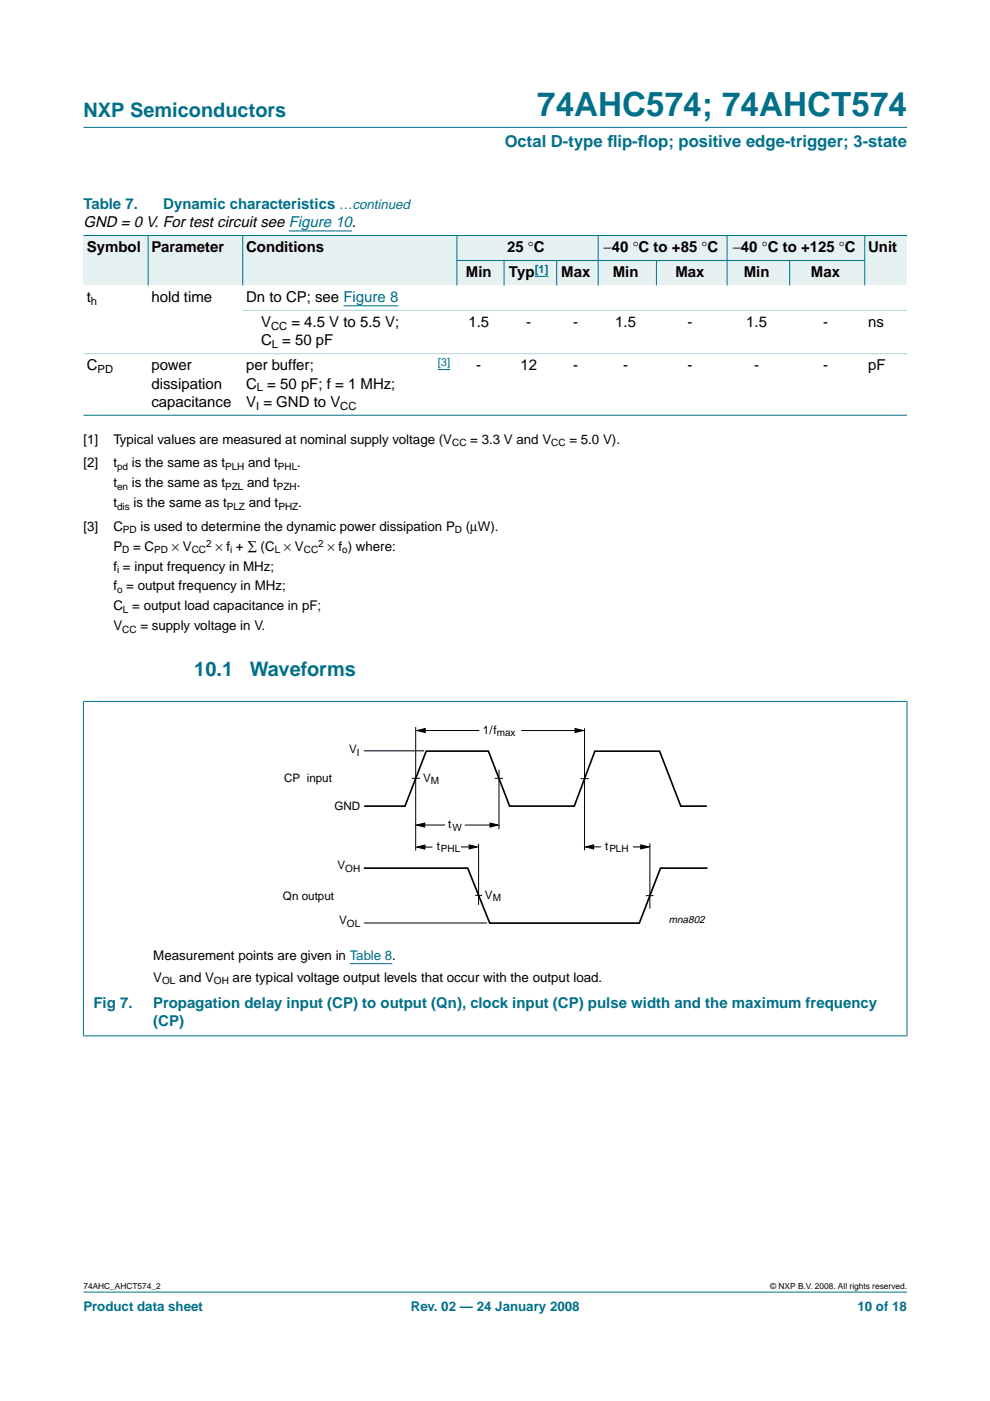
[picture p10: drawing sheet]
<svg xmlns="http://www.w3.org/2000/svg" width="210mm" height="297mm" viewBox="0 0 210 297" stroke-linecap="round" stroke-linejoin="round" font-family="sans-serif">
<defs><g id="words">
<text font-size="7.1" fill="#00708a" x="113.9" y="24.7">74AHC574; 74AHCT574</text>
<g font-size="4.2" fill="#00708a">
<text x="17.7" y="24.9">NXP Semiconductors</text>
<text x="41.2" y="143.4">10.1</text>
<text x="53" y="143.4">Waveforms</text>
</g>
<g font-size="3.5" fill="#00708a">
<text x="107" y="31.1">Octal D-type f</text>
<text x="128.8" y="31.1">lip-f</text>
<text x="135.2" y="31.1">lop; positive edge-trigger; 3-state</text>
</g>
<g font-size="3.2" fill="#00708a">
<text x="17.7" y="44.3">Table 7.</text>
<text x="34.6" y="44.3">Dynamic characteristics …continued</text>
<text x="19.8" y="213.6">Fig 7.</text>
<text x="32.5" y="213.6">Propagation delay input (CP) to output (Qn), clock input (CP) pulse width and the maximum frequency</text>
<text x="32.5" y="217.5">(CP)</text>
</g>
<g font-size="3.2">
<text x="17.7" y="48.2">GND = 0 V. For test circuit see Figure 10.</text>
<text x="18.4" y="53.5">Symbol</text>
<text x="32.1" y="53.5">Parameter</text>
<text x="52.2" y="53.5">Conditions</text>
<text x="107.5" y="53.5">25 °C</text>
<text x="128" y="53.5">−40 °C to +85 °C</text>
<text x="155.4" y="53.5">−40 °C to +125 °C</text>
<text x="184.1" y="53.5">Unit</text>
<text x="98.8" y="58.8">Min</text>
<text x="107.9" y="58.8">Typ</text>
<text x="119" y="58.8">Max</text>
<text x="129.9" y="58.8">Min</text>
<text x="143.2" y="58.8">Max</text>
<text x="157.7" y="58.8">Min</text>
<text x="171.9" y="58.8">Max</text>
<text x="18.4" y="64">t</text>
<text x="32.1" y="64">hold time</text>
<text x="52.2" y="64">Dn to CP; see Figure 8</text>
<text x="55.3" y="69.3">V</text>
<text x="61.8" y="69.3">= 4.5 V to 5.5 V;</text>
<text x="99.3" y="69.3">1.5</text>
<text x="111.6" y="69.3">-</text>
<text x="121.5" y="69.3">-</text>
<text x="130.4" y="69.3">1.5</text>
<text x="145.8" y="69.3">-</text>
<text x="158.2" y="69.3">1.5</text>
<text x="174.5" y="69.3">-</text>
<text x="184.1" y="69.3">ns</text>
<text x="55.3" y="73.2">C = 50 pF</text>
<text x="18.4" y="78.5">C</text>
<text x="32.1" y="78.5">power</text>
<text x="32.1" y="82.4">dissipation</text>
<text x="52.2" y="78.5">per buffer;</text>
<text x="52.2" y="82.4">C = 50 pF; f = 1 MHz;</text>
<text x="101" y="78.5">-</text>
<text x="110.3" y="78.5">12</text>
<text x="121.5" y="78.5">-</text>
<text x="132.1" y="78.5">-</text>
<text x="145.8" y="78.5">-</text>
<text x="159.9" y="78.5">-</text>
<text x="174.5" y="78.5">-</text>
<text x="184.1" y="78.5">pF</text>
<text x="32.1" y="86.3">capacitance</text>
<text x="52.2" y="86.3">V = GND to V</text>
</g>
<g font-size="2.8">
<text x="17.7" y="94.2">[1]</text>
<text x="24" y="94.2">Typical values are measured at nominal supply voltage (V</text>
<text x="99.7" y="94.2">= 3.3 V and V</text>
<text x="120.7" y="94.2">= 5.0 V).</text>
<text x="17.7" y="99.1">[2]</text>
<text x="24" y="99.1">t</text>
<text x="28" y="99.1">is the same as t</text>
<text x="52.6" y="99.1">and t</text>
<text x="63" y="99.1">.</text>
<text x="24" y="103.3">t</text>
<text x="24" y="107.6">t</text>
<text x="28" y="103.3">is the same as t</text>
<text x="28.3" y="107.6">is the same as t</text>
<text x="52.4" y="103.3">and t</text>
<text x="52.7" y="107.6">and t</text>
<text x="62.9" y="103.3">.</text>
<text x="63.3" y="107.6">.</text>
<text x="17.7" y="112.5">[3]</text>
<text x="24" y="112.5">C</text>
<text x="29.8" y="112.5">is used to determine the dynamic power dissipation P</text>
<text x="98.8" y="112.5">(µW).</text>
<text x="24" y="116.7">P</text>
<text x="28.2" y="116.7">= C</text>
<text x="36.4" y="116.7">× V</text>
<text x="45.7" y="116.7">× f + ∑ (C × V</text>
<text x="69.4" y="116.7">× f ) where:</text>
<text x="24" y="125.2">f = output frequency in MHz;</text>
<text x="24" y="121">f = input frequency in MHz;</text>
<text x="24" y="129.4">C = output load capacitance in pF;</text>
<text x="24" y="133.7">V</text>
<text x="29.8" y="133.7">= supply voltage in V.</text>
<text x="32.5" y="203.5">Measurement points are given in Table 8.</text>
<text x="32.5" y="208.1">V</text>
<text x="38" y="208.1">and V</text>
<text x="49.3" y="208.1">are typical voltage output levels that occur with the output load.</text>
</g>
<g font-size="2.8" fill="#00708a">
<text x="17.7" y="278">Product data sheet</text>
<text x="87.1" y="278">Rev. 02 — 24 January 2008</text>
<text x="181.8" y="278">10 of 18</text>
</g>
<g font-size="2.5">
<text x="102.4" y="155.6">1/f</text>
<text x="74" y="159.7">V</text>
<text x="60.2" y="165.7">CP input</text>
<text x="89.7" y="165.8">V</text>
<text x="70.9" y="171.8">GND</text>
<text x="95.1" y="175.6">t</text>
<text x="71.6" y="184.3">V</text>
<text x="92.6" y="180.3">t</text>
<text x="128.3" y="180.3">t</text>
<text x="60" y="190.8">Qn output</text>
<text x="102.8" y="190.6">V</text>
<text x="71.9" y="196">V</text>
</g>
<g font-size="2.4" fill="#00f">
<text x="113.4" y="57.8">[1]</text>
<text x="92.8" y="77.6">[3]</text>
</g>
<g font-size="2.4">
<text x="19.3" y="64.6">h</text>
<text x="57.5" y="69.9">CC</text>
<text x="57.6" y="73.8">L</text>
<text x="20.7" y="79.1">PD</text>
<text x="54.5" y="83">L</text>
<text x="54.3" y="86.8">I</text>
<text x="72.2" y="86.8">CC</text>
</g>
<text font-size="2.2" x="141.8" y="195.7">mna802</text>
<g font-size="2.1">
<text x="95.9" y="94.7">CC</text>
<text x="116.9" y="94.7">CC</text>
<text x="24.8" y="99.6">pd</text>
<text x="47.7" y="99.6">PLH</text>
<text x="58.9" y="99.6">PHL</text>
<text x="24.8" y="103.8">en</text>
<text x="47.7" y="103.8">PZL</text>
<text x="58.7" y="103.8">PZH</text>
<text x="24.8" y="108.1">dis</text>
<text x="26.1" y="113">PD</text>
<text x="48.1" y="108.1">PLZ</text>
<text x="59" y="108.1">PHZ</text>
<text x="96.5" y="113">D</text>
<text x="25.9" y="117.2">D</text>
<text x="32.7" y="117.2">PD</text>
<text x="40.6" y="117.2">CC</text>
<text x="43.7" y="115.9">2</text>
<text x="48.8" y="117.2">i</text>
<text x="58.2" y="117.2">L</text>
<text x="64.4" y="117.2">CC</text>
<text x="67.5" y="115.9">2</text>
<text x="72.6" y="117.2">o</text>
<text x="24.8" y="121.5">i</text>
<text x="24.8" y="125.7">o</text>
<text x="26.1" y="129.9">L</text>
<text x="25.9" y="134.2">CC</text>
<text x="75.6" y="160.2">I</text>
<text x="105.3" y="156.1">max</text>
<text x="91.4" y="166.3">M</text>
<text x="95.9" y="176.1">W</text>
<text x="73.2" y="184.8">OH</text>
<text x="93.5" y="180.7">PHL</text>
<text x="129.2" y="180.7">PLH</text>
<text x="104.5" y="191.1">M</text>
<text x="73.6" y="196.5">OL</text>
<text x="34.4" y="208.6">OL</text>
<text x="45.4" y="208.6">OH</text>
</g>
<g font-size="1.8">
<text x="17.7" y="273.4">74AHC_AHCT574_2</text>
<text x="163.3" y="273.4">© NXP B.V. 2008. All rights reserved.</text>
</g>
</g></defs>
<g fill="#00708a" stroke="#00708a" stroke-width=".21">
<path d="M17.7 273.9h174.6z"/>
<path d="M17.7 27h174.6z"/>
</g>
<path d="M61.2 49h13.4M72.8 64.8h11.7M92.8 78.4h2.7" fill="none" stroke="#00f" stroke-width=".21"/>
<g fill="#e6f2f2">
<path d="M17.7 49.9h13.7v10.6h-13.7z" fill-rule="evenodd"/>
<path d="M31.4 49.9h20.1v10.6h-20.1z" fill-rule="evenodd"/>
<path d="M51.5 49.9h45.4v10.6h-45.4z" fill-rule="evenodd"/>
<path d="M96.9 49.9h29.9v5.3h-29.9z" fill-rule="evenodd"/>
<path d="M126.8 49.9h27.4v5.3h-27.4z" fill-rule="evenodd"/>
<path d="M154.2 49.9h29.1v5.3h-29.1z" fill-rule="evenodd"/>
<path d="M183.3 49.9h9v10.6h-9z" fill-rule="evenodd"/>
<path d="M96.9 55.2h10v5.3h-10z" fill-rule="evenodd"/>
<path d="M106.9 55.2h11.1v5.3h-11.1z" fill-rule="evenodd"/>
</g>
<path d="M113.4 58.6h2.9z" fill="#00f" stroke="#00f" stroke-width=".21"/>
<g fill="#e6f2f2">
<path d="M118 55.2h8.8v5.3h-8.8z" fill-rule="evenodd"/>
<path d="M126.8 55.2h12.4v5.3h-12.4z" fill-rule="evenodd"/>
<path d="M139.2 55.2h15v5.3h-15z" fill-rule="evenodd"/>
<path d="M154.2 55.2h13.2v5.3h-13.2z" fill-rule="evenodd"/>
<path d="M167.4 55.2h15.9v5.3h-15.9z" fill-rule="evenodd"/>
</g>
<g fill="#00708a" stroke="#00708a" stroke-width=".21">
<path d="M31.4 49.9v10.6z"/>
<path d="M51.5 49.9v10.6z"/>
<path d="M96.9 49.9v10.6z"/>
<path d="M106.9 55.2v5.3z"/>
<path d="M118 55.2v5.3z"/>
<path d="M126.8 49.9v10.6z"/>
<path d="M139.2 55.2v5.3z"/>
<path d="M154.2 49.9v10.6z"/>
<path d="M167.4 55.2v5.3z"/>
<path d="M183.3 49.9v10.6z"/>
<path d="M17.7 49.9h174.6z"/>
<path d="M96.8 55.2h86.6z"/>
<path d="M17.7 88h174.6z"/>
<path d="M17.7 148.8v70.8z"/>
<path d="M192.3 148.8v70.8z"/>
<path d="M17.6 148.7h174.8z"/>
<path d="M17.6 219.6h174.8z"/>
</g>
<g fill="#b3d4db" stroke="#b3d4db" stroke-width=".21">
<path d="M51.5 65.8h140.8z"/>
<path d="M17.7 75h174.6z"/>
</g>
<path d="M74.2 204.3h9" fill="none" stroke="#00f" stroke-width=".21"/>
<path d="M77.2 170.9h8.7l4.5-11.6h13.2l4.5 11.6h13.7l4.3-11.6h13.7l4.5 11.6h5.6M77.1 184.1h22.1l4.6 11.6h31.7l4.5-11.6h10" fill="none" stroke="#000" stroke-width=".35"/>
<g fill="none" stroke="#000" stroke-width=".21">
<path d="M77.2 159.2h12.7M88.1 154.2v26.1M89.1 154.9h12.5M110.5 154.9h12.5M123.9 154.4v25.9M87.3 165h1.7M89 174.9h5.4M89.3 179.6h2.4M97.7 179.6h2.4M98.5 174.9h6.6M101.5 178.9v12.9M104.9 165h1.7"/>
<path d="M105.8 163.2v12.6M123.1 165.1h1.7M125 179.6h2.5M134.2 179.6h2.3M137.8 178.8v13.8M77.2 195.7h26.1M100.8 189.8h1.4M136.9 189.9h1.7"/>
</g>
<path d="M88.4 154.9l1.8-.4v.8zM121.9 154.5l1.8 .4-1.8 .4zM88.3 174.9l1.8-.4v.9zM99.5 179.1l1.7 .5-1.7 .4zM103.9 174.5l1.7 .4-1.7 .5zM124.1 179.6l1.8-.5v.9zM135.9 179.1l1.7 .5-1.7 .4zM88.4 179.6l1.7-.4v.8z" fill="#000" stroke="#000" stroke-width=".21"/>
<use href="#words"/>
</svg>
